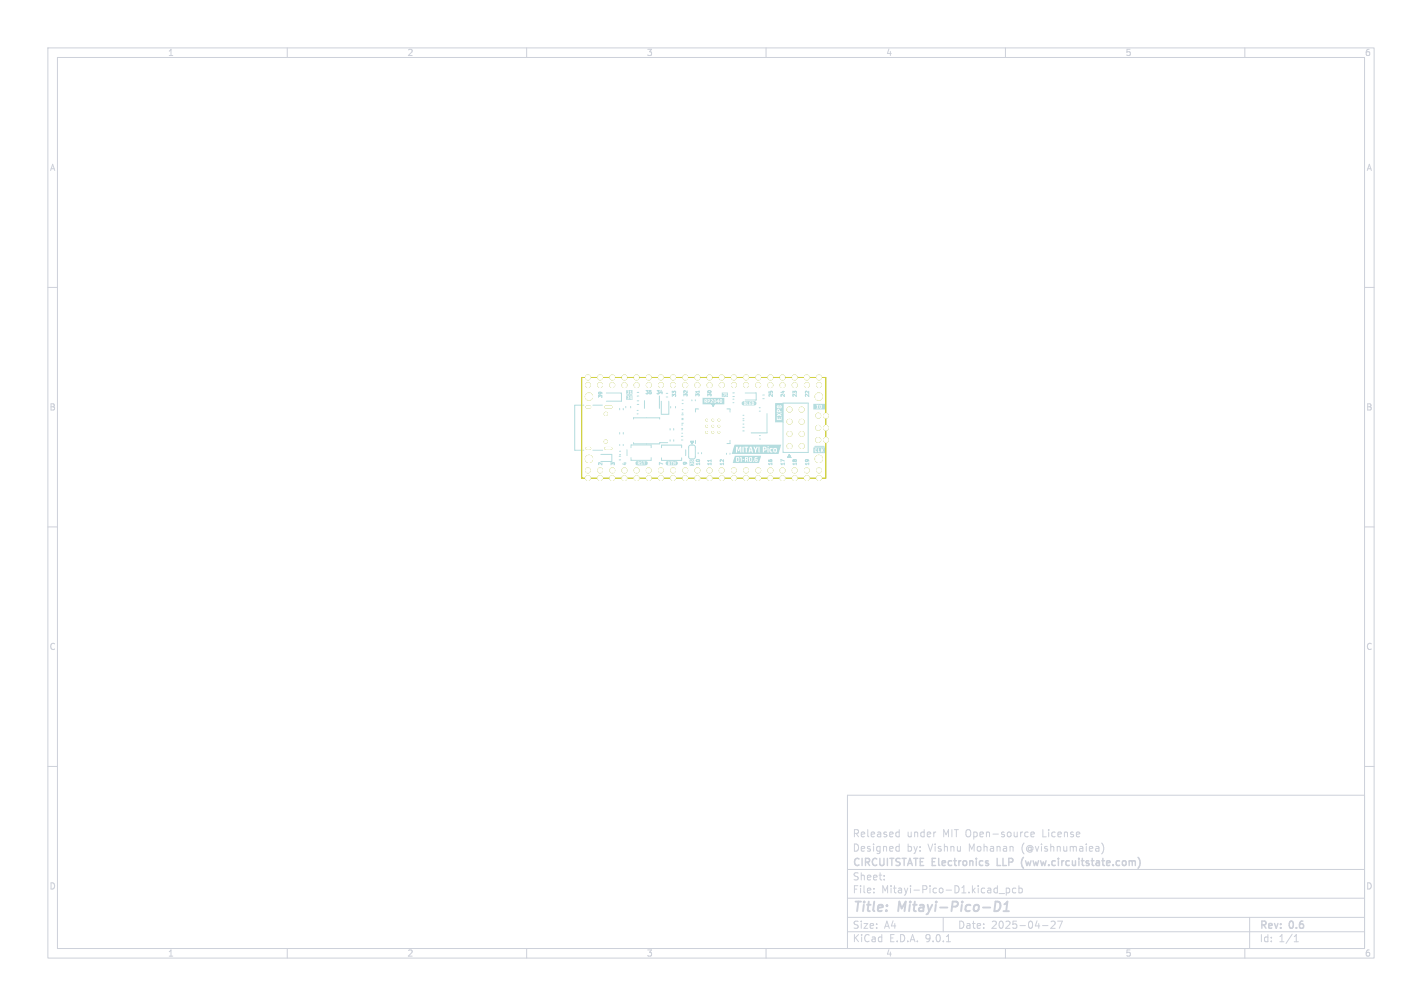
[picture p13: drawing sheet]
<svg xmlns="http://www.w3.org/2000/svg" width="297mm" height="210mm" viewBox="0 0 297 210" stroke-linecap="round" stroke-linejoin="round" font-family="sans-serif">
<defs><g id="words">
<g font-size="2.8" fill="#cdd1da">
<text x="178" y="190.9">Title:</text>
<text x="187.7" y="190.9">Mitayi-Pico-D1</text>
</g>
<g font-size="2.1" fill="#cdd1da">
<text x="178" y="178">Designed</text>
<text x="178" y="175">Released</text>
<text x="189.4" y="178">by:</text>
<text x="189.4" y="175">under</text>
<text x="193.9" y="178">Vishnu</text>
<text x="196.9" y="175">MIT Open-source</text>
<text x="202.5" y="178">Mohanan</text>
<text x="213.6" y="178">(@vishnumaiea)</text>
<text x="218" y="175">License</text>
<text x="178" y="184">Sheet:</text>
<text x="178" y="181.2">CIRCUITSTATE Electronics</text>
<text x="208.9" y="181.2">LLP</text>
<text x="214.6" y="181.2">(www.circuitstate.com)</text>
<text x="178" y="186.7">File:</text>
<text x="184.1" y="186.7">Mitayi-Pico-D1.kicad_pcb</text>
<text x="178" y="196.9">KiCad</text>
<text x="178" y="194.1">Size:</text>
<text x="184.7" y="194.1">A4</text>
<text x="185.7" y="196.9">E.D.A.</text>
<text x="193.3" y="196.9">9.0.1</text>
<text x="200" y="194.1">Date:</text>
<text x="207" y="194.1">2025-04-27</text>
<text x="263" y="194.3">Rev:</text>
<text x="263" y="196.9">Id:</text>
<text x="267.1" y="196.9">1/1</text>
<text x="269.4" y="194.3">0.6</text>
</g>
<g font-size="1.8" fill="#cdd1da">
<text x="35" y="11.9">1</text>
<text x="85" y="11.9">2</text>
<text x="135" y="11.9">3</text>
<text x="185" y="11.9">4</text>
<text x="235" y="11.9">5</text>
<text x="285" y="11.9">6</text>
<text x="10.3" y="35.9">A</text>
<text x="285.4" y="35.9">A</text>
<text x="10.3" y="85.9">B</text>
<text x="285.3" y="85.9">B</text>
<text x="10.3" y="135.9">C</text>
<text x="285.3" y="135.9">C</text>
<text x="10.3" y="185.9">D</text>
<text x="285.3" y="185.9">D</text>
<text x="35" y="199.9">1</text>
<text x="85" y="199.9">2</text>
<text x="135" y="199.9">3</text>
<text x="185" y="199.9">4</text>
<text x="235" y="199.9">5</text>
<text x="285" y="199.9">6</text>
</g>
<g font-size="1.1" fill="#b5dddf">
<text x="148.3" y="85.1">þÿ%¼</text>
<text x="165.5" y="94.6" transform="rotate(-180 165.5 94.6)">þÿ%¼</text>
</g>
<g font-size="1" fill="#b5dddf">
<text x="126" y="83.2" transform="rotate(-90 126 83.2)">39</text>
<text x="134.7" y="82.5">35</text>
<text x="137" y="82.5">34</text>
<text x="141.4" y="83" transform="rotate(-90 141.4 83)">33</text>
<text x="143.8" y="82.9" transform="rotate(-90 143.8 82.9)">32</text>
<text x="146.3" y="82.9" transform="rotate(-90 146.3 82.9)">31</text>
<text x="148.8" y="82.9" transform="rotate(-90 148.8 82.9)">30</text>
<text x="161.6" y="83" transform="rotate(-90 161.6 83)">25</text>
<text x="164.1" y="83" transform="rotate(-90 164.1 83)">24</text>
<text x="166.6" y="83" transform="rotate(-90 166.6 83)">23</text>
<text x="169.2" y="83" transform="rotate(-90 169.2 83)">22</text>
<text x="144" y="92.9">þÿ%¼</text>
<text x="126" y="97.3" transform="rotate(-90 126 97.3)">2</text>
<text x="128.6" y="97.3" transform="rotate(-90 128.6 97.3)">3</text>
<text x="131" y="97.3" transform="rotate(-90 131 97.3)">4</text>
<text x="138.7" y="97.3" transform="rotate(-90 138.7 97.3)">7</text>
<text x="143.7" y="97.2" transform="rotate(-90 143.7 97.2)">9</text>
<text x="146.4" y="97.3" transform="rotate(-90 146.4 97.3)">10</text>
<text x="148.8" y="97.3" transform="rotate(-90 148.8 97.3)">11</text>
<text x="151.4" y="97.3" transform="rotate(-90 151.4 97.3)">12</text>
<text x="161.5" y="97.3" transform="rotate(-90 161.5 97.3)">16</text>
<text x="164.1" y="97.3" transform="rotate(-90 164.1 97.3)">17</text>
<text x="166.6" y="97.3" transform="rotate(-90 166.6 97.3)">18</text>
<text x="169.2" y="97.3" transform="rotate(-90 169.2 97.3)">19</text>
</g>
</g></defs>
<g fill="none" stroke="#cdd1da" stroke-width=".21">
<path d="M10 10h277v190h-277zM12 12h273v186h-273zM60 10v2M110 10v2M160 10v2M210 10v2M260 10v2M10 60h2M285 60h2M10 110h2M285 110h2M10 160h2"/>
<path d="M177 166h108v32h-108zM187.4 176.7l.4 .1M187.4 173.7l.4 .1M187.8 173.2v1.5M187.8 176.2v1.5M187.8 177.6l-.4 .1M187.8 174.6l-.4 .1M195.3 173.7h.2M214.3 173.7l.4 .1M214.7 174.6l-.4 .1M215.3 174.2l.7-.1v-.3l-.5-.1-.2 .2 .1 .7h.6M229.3 176.7l.2 .2v.8"/>
<path d="M229.5 177.6l-.1 .1M229.5 177.1h-.1M230.1 176a1.72 1.72 0 0 1 0 2.3M285 160h2M60 198v2M110 198v2M160 198v2M177 194.5h108M177 191.5h108M177 187.5h108M177 181.5h108M182.5 186.3v.1"/>
<path d="M182.5 185.5v.1M184.7 183.6v.1M184.7 182.8v.1M197 191.5v3M197.7 196.6h.8M208.2 185.4l.1 .1M208.3 184.9v1.5M208.3 186.3l-.1 .1M208.7 186.5h1.1M210 198v2M210.2 185.4v1.5M210.2 185.5l.4-.1 .3 .3-.2 .6h-.5"/>
<path d="M212.2 185.5l-.5-.1-.2 .3 .1 .6h.6M212.8 185.5l.4-.1 .3 .3-.1 .6h-.6M212.8 184.9v1.5M217.7 193.2h1.2M219.5 192.4l.6-.1 .3 .4-.9 1.1h.9M220.9 192.3h1l-.7 1.5M260 198v2M261 191.5v6.5M270.3 196.6h.9M270.3 195.5l.4-.4v1.5"/>
</g>
<path d="M207.9 188.2a.96 .96 0 0 1 1.1 .6 .96 .96 0 0 1-.3 1.1l-.5 .3h-.5zM209.6 190.2h1.1M209.8 188.8l.6-.6-.2 2" fill="none" stroke="#cdd1da" stroke-width=".4"/>
<path d="M208.3 179.2v1.5h.7M213.7 179l-.2 .4M238.1 179.6v1M213.5 180.8l.3 .5" fill="none" stroke="#cdd1da" stroke-width=".3"/>
<path d="M146 81.6v.4M148.5 96v.4M153 82h.4M153 82.8h.4M163.6 84.2h5.2v10.3h-5.2z" fill="none" stroke="#b5dddf" stroke-width=".21"/>
<g fill="#b5dddf">
<path d="M144.5 96.2l.2 .2h-.2z"/>
<path d="M144 96h1v1.2h-1v-.2h.3v-.2h.4l.1 .3v-.1l-.1-.3h-.5v.3h-.2v-.9h.1a.33 .33 0 0 0 .4 .5 .33 .33 0 0 0 .3-.5 .22 .22 0 0 0-.3 0 .22 .22 0 0 0-.1 .3l-.1-.3h-.3z"/>
</g>
<path d="M155.6 82h2.3v1.5h-2.3M158.6 90.9h.2M158.6 91.7h.2" fill="none" stroke="#b5dddf" stroke-width=".21"/>
<g fill="#b5dddf">
<path d="M156.8 93.5l.1 .5h-.2z"/>
<path d="M159.6 93.5h.3v.3h-.3z"/>
<path d="M161.8 93.7h.2v.5h-.2z"/>
<path d="M153.4 92.8h9.8l-.6 2h-9.8l.5-1.5h.4l.1 1.2 .2-.1v-.9l.2 .7h.2l.2-.7v.9h.2v-1.1h.3v1.2l.2-.1v-1.1l.4 .2 .1 1h.7l.1-.3h.4v.2l.3 .1-.3-1.2h.3l.4 1.2 .2-.1v-.4l.4-.7h.1l.1 1.2 .2-.1v-1.1h.6l.1 1.2 .2-.1v-.4h.4l.1-.5h.2v1l.2-.1v-.6h.2v.5l.2 .1h.5l-.1-.1-.3-.1v-.4h.5v.4a.4 .4 0 0 0 .4 .3 .4 .4 0 0 0 .4-.3v-.4a.4 .4 0 0 0-.4-.3 .4 .4 0 0 0-.4 .3h-.5l.3-.1v-.2h-.4l-.2 .3h-.2v-.3h-.4l-.3-.2h-1.8l-.2 .4-.2-.4h-.9l-.4 1.1h-.3v-.9h.2v-.2h-1.7l-.2 .6-.2-.6h-.8v-.1h7v.2h.2v-.2h-7.2z"/>
</g>
<path d="M145.8 94.5v.2M146.5 94.5v.2" fill="none" stroke="#b5dddf" stroke-width=".21"/>
<g fill="#b5dddf">
<path d="M139.7 96.7l.1 .1v.1h-.1z"/>
<path d="M139.7 96.5l.1 .1h-.1z"/>
<path d="M139.2 96.4h.3v.6a.29 .29 0 0 0 .4 0 .29 .29 0 0 0 0-.4v-.1h.3v.5h.5v-.4l.4 .4v-.6h-.1v.4l-.4-.4v.6h-.2v-.5l.1-.1h-.5v.1l-.8-.1 1.9-.1a.46 .46 0 0 1 .5 .5 .46 .46 0 0 1-.6 .3h-1.7l-.3-.3z"/>
</g>
<path d="M130.7 84.8v.3M131.7 84.8v.3M142.5 83.5h.2M142.5 84.3h.2M151.7 94.6v.2M152.5 94.6v.2" fill="none" stroke="#b5dddf" stroke-width=".21"/>
<g fill="#b5dddf">
<path d="M162.5 85.6h.2v.3h-.3z"/>
<path d="M162.7 84.8v.3z"/>
<path d="M161.9 84.1h1.7v4.1h-1.7v-1.1h.3v.6h1v-.6h-.1v.4h-.3v-.4h-.2v.4h-.2v-.4h-.5v-.9h.3v.2l.4 .2-.4 .1v.2l.5-.2 .5 .3v-.3l-.3-.1 .3-.2v-.2l-.5 .3-.8-.3v-.5h.3v.4h1v-.2h-.3a.33 .33 0 0 0-.2-.5 .33 .33 0 0 0-.5 .3h-.3v-.8h.3a.27 .27 0 0 0 .2 .3 .27 .27 0 0 0 .3-.1 .29 .29 0 0 0 .5 .1 .29 .29 0 0 0 0-.5 .29 .29 0 0 0-.5 .1v-.1a.27 .27 0 0 0-.3-.1 .27 .27 0 0 0-.2 .3h-.3z"/>
<path d="M169.9 93.4h2.4v1.2h-2.4v-.8h.3v.4l.2 .2h1.2v-.3l.3 .3h.1l-.1-.4 .1-.4h-.1l-.2 .3-.1-.3h-.1v.8l-.5-.2v-.6h-.1v.8h-.4l.2-.2h-.3l-.1-.4h.4v-.1l-.3-.1-.2 .2h-.3z"/>
<path d="M150 83.5v.3h-.2z"/>
<path d="M147.3 83.5h.2v.2h-.2z"/>
<path d="M147.9 83.5h.2v.2h-.2z"/>
<path d="M149.2 83.5l.2 .1-.1 .4-.1-.2 .2-.1h-.2z"/>
<path d="M150.5 83.5l.2 .1-.1 .4-.2-.2 .2-.1h-.2z"/>
<path d="M146.7 83.1h4.6v1.3h-4.6v-1.1h.5v.8h.1v-.3l.4 .3-.2-.3 .1-.3-.1-.2h.3v.8h.1l.1-.2a.27 .27 0 0 0 .3-.2 .27 .27 0 0 0 0-.3l.3 .1a.19 .19 0 0 1 .1 .2 .19 .19 0 0 1-.2 .1l-.1 .3h.5v-.1l-.3-.1 .2-.2 .2 .1a.31 .31 0 0 0 .3 .3 .31 .31 0 0 0 .4-.3v.1h.3v.2l.2-.2-.1-.2 .2 .1a.3 .3 0 0 0 .4 .3 .3 .3 0 0 0 .1-.5 .29 .29 0 0 0-.3-.3 .29 .29 0 0 0-.2 .4h-.2v-.4l-.4 .5-.1-.2a.29 .29 0 0 0-.4-.3 .29 .29 0 0 0-.2 .4h-.2a.26 .26 0 0 0 0-.4 .26 .26 0 0 0-.4 .1l-1.7-.1z"/>
<circle cx="163" cy="84.9" r=".14"/>
<circle cx="162.5" cy="84.9" r=".12"/>
</g>
<path d="M129.4 94.2h.2M129.4 94.9h.2M139.9 91.8v.3M140.7 91.8v.3M155.1 89.2h.3M155.1 90h.3M159.3 82.5h.3M159.3 83.2h.3" fill="none" stroke="#b5dddf" stroke-width=".21"/>
<g fill="#b5dddf">
<path d="M131.8 82.8v.3h-.2z"/>
<path d="M130.8 82.5h1.3v1h-1.3v-.2h.4l.2-.2 .4 .1v.1l.2-.1-.1-.6-.4 .5-.1-.5h-.4l.2 .2v.4l-.4 .1z"/>
</g>
<path d="M144.5 83.5v.2M145.2 83.5v.2" fill="none" stroke="#b5dddf" stroke-width=".21"/>
<g fill="#b5dddf">
<path d="M171.3 84.7h.2l-.1 .5z"/>
<path d="M169.9 84.3h2.4v1.2h-2.4v-.9h.8v.6h-.2v.1h.5v-.1h-.2v-.5h.3l.2 .6h.3l.1-.2-.1-.6h-.3l-.2 .2h-.3l.2-.2-1.1 .1z"/>
</g>
<g fill="none" stroke="#b5dddf" stroke-width=".21">
<path d="M121.9 84.6h-1.9v9.4h1.9M123.8 84.6h2M123.8 94h2M125.5 94.9h2.3v1.4h-2.3M126.6 82.1h3.2v1.7h-3.2M129.3 95.3h.3M129.3 96h.3M129.4 90.3v.3M129.4 92.8v.2M130.2 92.8v.2M130.2 90.3v.3M132.3 87.5v-.3h5.5v.3"/>
<path d="M132.3 92.4v.3h5.5v-.3h1.6M133.1 85.7h.2M133.1 86.4h.2M133.1 81.9h.3M133.1 82.7h.3M133.1 83.7h.3M133.1 84.4h.3M139.2 82.1h.3M139.2 82.9h.3M139.9 89.5v.3M140.1 84.9v.3M140.7 89.5v.3"/>
<path d="M141.1 84.9v.3M142.4 88.7h.2M142.4 89.4h.2M142.4 87.6h.3M142.4 88.4h.3M142.5 85.5h.2M142.5 86.2h.2M143.8 93.4v2l.2 .3 .3 .1h.6l.3-.3v-2.1M145.9 85.4h-.6v.6M151.8 85.4h.7v.6M152.5 91.9v.7h-.7M153.1 83.3h.2"/>
<path d="M153.1 84.1h.2M155.2 86.7h.2M155.2 87.4h.2M155.2 87.8h.2M155.2 88.5h.2M160.2 86.4v4h-3.3M170.2 93.2h1.9"/>
</g>
<path d="M150.8 81.9h1.2v1h-1.2v-.2h.6a.25 .25 0 0 0 .5-.1 .25 .25 0 0 0-.3-.3l.3-.3h-.4a.29 .29 0 0 0 0 .4 .29 .29 0 0 0 .3 .1l-.6 .2 .1-.7h-.3l.2 .2v.4l-.4 .1z" fill="#b5dddf"/>
<path d="M130.9 93.9v1.2M131.8 93.5v-.6h4.2v.6M131.8 95.6v.5h4.2v-.5M158.6 85.1h.2M158.6 85.8h.2" fill="none" stroke="#b5dddf" stroke-width=".21"/>
<g fill="#b5dddf">
<path d="M133.3 96.5l.2 .2h-.2z"/>
<path d="M132.8 96.4h.4v.6h.1v-.2l.4 .2a.3 .3 0 0 0 .5 0 .3 .3 0 0 0-.3-.5h.2v-.1l.4 .1v.5h.1v-.5l.2-.1h-.7a.26 .26 0 0 0-.3 .2 .26 .26 0 0 0 .3 .3h-.1a.3 .3 0 0 1-.4 0 .3 .3 0 0 1 0-.4l-.7-.1 1.9-.2a.45 .45 0 0 1 .5 .5 .45 .45 0 0 1-.5 .5l-1.8-.1-.3-.3z"/>
</g>
<path d="M142.4 89.7h.2M142.4 90.4h.2M142.4 86.6h.3M142.4 87.4h.3" fill="none" stroke="#b5dddf" stroke-width=".21"/>
<g fill="#b5dddf">
<path d="M155.5 84l.2 .2-.2 .2z"/>
<path d="M157.2 84l.2 .2-.2 .2z"/>
<path d="M155 83.9h.4v.6h1.5v-.1h-.3v-.2h.3l-.3-.2 .5-.1v.6a.38 .38 0 0 0 .4-.4 .38 .38 0 0 0-.6-.2h-.4v.6h-.1v-.1h-.3v-.5h-.1v.6h-.4a.36 .36 0 0 0 .2-.4 .36 .36 0 0 0-.4-.2h-.4l2.5-.1a.45 .45 0 0 1 .5 .4 .45 .45 0 0 1-.5 .4h-2.3l-.3-.3z"/>
<path d="M153.9 95.6h.3v.6h-.3z"/>
<path d="M155.8 95.6h.2v.3h-.2z"/>
<path d="M157.8 95.9l.2 .1v.2h-.2z"/>
<path d="M156.7 95.6h.2v.6h-.2z"/>
<path d="M153.5 95.1h5.5l-.5 1.6h-5.5l.4-1.3h.3l.1 1 .5-.1 .1-.7 .2 .1 .1-.1 .1 .8h.1v-.5l.5 .1v-.2l-.5 .1v-.5h.7v1h.2v-.4l.5 .4-.2-.4 .2-.3h.1v.4a.35 .35 0 0 0 .4 .3 .35 .35 0 0 0 .3-.2h.2v.2h.2l-.1-.3-.3 .1v-.5h.5v.4a.34 .34 0 0 0 .6 .3 .34 .34 0 0 0-.2-.6h-.2v-.2h.4v-.2h-.5l-.1 .3h-.5a.34 .34 0 0 0-.3-.3 .34 .34 0 0 0-.4 .3l-.4-.3h-1.2l-.3 .2-.3-.2h-.8z"/>
</g>
<path d="M129.4 85.2v.4M130.2 85.2v.4M134.6 83.7v1.6M137.7 82.7v2.6M138.1 83.8v2.7h1.6v-2.7M138.2 93.5v-.6h4.2v.6M138.2 95.6v.5h4.2v-.5M142.3 91.1h.3M142.3 91.9h.3M143.2 93.9v1.2" fill="none" stroke="#b5dddf" stroke-width=".21"/>
<path d="M130.8 81.4h1.3v1h-1.3v-.2h.5l.1-.5h.3v.4l-.2 .1h.5l-.2-.1v-.6l-.3 .2-.5-.2 .2 .2v.4l-.4 .1z" fill="#b5dddf"/>
<g fill="#b5dddf" stroke="#b5dddf" stroke-width=".21">
<circle cx="171" cy="82.8" r=".75"/>
<circle cx="147.6" cy="90.3" r=".17"/>
<circle cx="148.9" cy="90.3" r=".18"/>
<circle cx="150.1" cy="90.3" r=".17"/>
<circle cx="147.6" cy="89" r=".17"/>
<circle cx="148.9" cy="89" r=".18"/>
<circle cx="150.1" cy="89" r=".17"/>
<circle cx="147.6" cy="87.7" r=".17"/>
<circle cx="148.9" cy="87.7" r=".18"/>
<circle cx="150.1" cy="87.7" r=".17"/>
<circle cx="172.5" cy="91.9" r=".5"/>
<circle cx="170.9" cy="91.9" r=".5"/>
<circle cx="172.5" cy="89.3" r=".5"/>
<circle cx="170.9" cy="89.3" r=".5"/>
<circle cx="172.5" cy="86.8" r=".5"/>
<circle cx="170.9" cy="86.8" r=".5"/>
<circle cx="171" cy="95.8" r=".75"/>
<circle cx="126.5" cy="86.4" r=".33"/>
<circle cx="126.5" cy="92.2" r=".33"/>
<circle cx="123" cy="82.8" r=".75"/>
<circle cx="123" cy="95.8" r=".75"/>
<circle cx="122.8" cy="99.8" r=".5"/>
<circle cx="122.8" cy="98.2" r=".5"/>
<circle cx="125.3" cy="99.8" r=".5"/>
<circle cx="125.3" cy="98.2" r=".5"/>
<circle cx="127.9" cy="99.8" r=".5"/>
<circle cx="127.9" cy="98.2" r=".5"/>
<circle cx="130.4" cy="99.8" r=".5"/>
<circle cx="130.4" cy="98.2" r=".5"/>
<circle cx="133" cy="99.8" r=".5"/>
<circle cx="133" cy="98.2" r=".5"/>
<circle cx="135.5" cy="99.8" r=".5"/>
<circle cx="135.5" cy="98.2" r=".5"/>
<circle cx="138" cy="99.8" r=".5"/>
<circle cx="138" cy="98.2" r=".5"/>
<circle cx="140.6" cy="99.8" r=".5"/>
<circle cx="140.6" cy="98.2" r=".5"/>
<circle cx="143.1" cy="99.8" r=".5"/>
<circle cx="143.1" cy="98.2" r=".5"/>
<circle cx="145.7" cy="99.8" r=".5"/>
<circle cx="145.7" cy="98.2" r=".5"/>
<circle cx="148.2" cy="99.8" r=".5"/>
<circle cx="148.2" cy="98.2" r=".5"/>
<circle cx="150.7" cy="99.8" r=".5"/>
<circle cx="150.7" cy="98.2" r=".5"/>
<circle cx="153.3" cy="99.8" r=".5"/>
<circle cx="153.3" cy="98.2" r=".5"/>
<circle cx="155.8" cy="99.8" r=".5"/>
<circle cx="155.8" cy="98.2" r=".5"/>
<circle cx="158.4" cy="99.8" r=".5"/>
<circle cx="158.4" cy="98.2" r=".5"/>
<circle cx="160.9" cy="99.8" r=".5"/>
<circle cx="160.9" cy="98.2" r=".5"/>
<circle cx="163.4" cy="99.8" r=".5"/>
<circle cx="163.4" cy="98.2" r=".5"/>
<circle cx="166" cy="99.8" r=".5"/>
<circle cx="166" cy="98.2" r=".5"/>
<circle cx="168.5" cy="99.8" r=".5"/>
<circle cx="168.5" cy="98.2" r=".5"/>
<circle cx="171.1" cy="99.8" r=".5"/>
<circle cx="171.1" cy="98.2" r=".5"/>
<circle cx="164.9" cy="93.1" r=".5"/>
<circle cx="167.4" cy="93.1" r=".5"/>
<circle cx="164.9" cy="90.6" r=".5"/>
<circle cx="167.4" cy="90.6" r=".5"/>
<circle cx="164.9" cy="88" r=".5"/>
<circle cx="167.4" cy="88" r=".5"/>
<circle cx="164.9" cy="85.5" r=".5"/>
<circle cx="167.4" cy="85.5" r=".5"/>
<circle cx="122.8" cy="78.8" r=".5"/>
<circle cx="122.8" cy="80.4" r=".5"/>
<circle cx="125.3" cy="78.8" r=".5"/>
<circle cx="125.3" cy="80.4" r=".5"/>
<circle cx="127.9" cy="78.8" r=".5"/>
<circle cx="127.9" cy="80.4" r=".5"/>
<circle cx="130.4" cy="78.8" r=".5"/>
<circle cx="130.4" cy="80.4" r=".5"/>
<circle cx="133" cy="78.8" r=".5"/>
<circle cx="133" cy="80.4" r=".5"/>
<circle cx="135.5" cy="78.8" r=".5"/>
<circle cx="135.5" cy="80.4" r=".5"/>
<circle cx="138" cy="78.8" r=".5"/>
<circle cx="138" cy="80.4" r=".5"/>
<circle cx="140.6" cy="78.8" r=".5"/>
<circle cx="140.6" cy="80.4" r=".5"/>
<circle cx="143.1" cy="78.8" r=".5"/>
<circle cx="143.1" cy="80.4" r=".5"/>
<circle cx="145.7" cy="78.8" r=".5"/>
<circle cx="145.7" cy="80.4" r=".5"/>
<circle cx="148.2" cy="78.8" r=".5"/>
<circle cx="148.2" cy="80.4" r=".5"/>
<circle cx="150.7" cy="78.8" r=".5"/>
<circle cx="150.7" cy="80.4" r=".5"/>
<circle cx="153.3" cy="78.8" r=".5"/>
<circle cx="153.3" cy="80.4" r=".5"/>
<circle cx="155.8" cy="78.8" r=".5"/>
<circle cx="155.8" cy="80.4" r=".5"/>
<circle cx="158.4" cy="78.8" r=".5"/>
<circle cx="158.4" cy="80.4" r=".5"/>
<circle cx="160.9" cy="78.8" r=".5"/>
<circle cx="160.9" cy="80.4" r=".5"/>
<circle cx="163.4" cy="78.8" r=".5"/>
<circle cx="163.4" cy="80.4" r=".5"/>
<circle cx="166" cy="78.8" r=".5"/>
<circle cx="166" cy="80.4" r=".5"/>
<circle cx="168.5" cy="78.8" r=".5"/>
<circle cx="168.5" cy="80.4" r=".5"/>
<circle cx="171.1" cy="78.8" r=".5"/>
<circle cx="171.1" cy="80.4" r=".5"/>
</g>
<path d="M122.6 85h.6M122.6 93.6h.6M126.5 85h1.1M126.5 93.6h1.1" fill="none" stroke="#b5dddf" stroke-width=".6"/>
<path d="M121.5 78.8h51v21h-51z" fill="none" stroke="#c2c200" stroke-width=".21"/>
<g fill="#c2c200" stroke="#c2c200" stroke-width=".21">
<circle cx="171" cy="82.8" r=".75"/>
<circle cx="147.6" cy="90.3" r=".17"/>
<circle cx="148.9" cy="90.3" r=".18"/>
<circle cx="150.1" cy="90.3" r=".17"/>
<circle cx="147.6" cy="89" r=".17"/>
<circle cx="148.9" cy="89" r=".18"/>
<circle cx="150.1" cy="89" r=".17"/>
<circle cx="147.6" cy="87.7" r=".17"/>
<circle cx="148.9" cy="87.7" r=".18"/>
<circle cx="150.1" cy="87.7" r=".17"/>
<circle cx="172.5" cy="91.9" r=".5"/>
<circle cx="170.9" cy="91.9" r=".5"/>
<circle cx="172.5" cy="89.3" r=".5"/>
<circle cx="170.9" cy="89.3" r=".5"/>
<circle cx="172.5" cy="86.8" r=".5"/>
<circle cx="170.9" cy="86.8" r=".5"/>
<circle cx="171" cy="95.8" r=".75"/>
<circle cx="126.5" cy="86.4" r=".33"/>
<circle cx="126.5" cy="92.2" r=".33"/>
<circle cx="123" cy="82.8" r=".75"/>
<circle cx="123" cy="95.8" r=".75"/>
<circle cx="122.8" cy="99.8" r=".5"/>
<circle cx="122.8" cy="98.2" r=".5"/>
<circle cx="125.3" cy="99.8" r=".5"/>
<circle cx="125.3" cy="98.2" r=".5"/>
<circle cx="127.9" cy="99.8" r=".5"/>
<circle cx="127.9" cy="98.2" r=".5"/>
<circle cx="130.4" cy="99.8" r=".5"/>
<circle cx="130.4" cy="98.2" r=".5"/>
<circle cx="133" cy="99.8" r=".5"/>
<circle cx="133" cy="98.2" r=".5"/>
<circle cx="135.5" cy="99.8" r=".5"/>
<circle cx="135.5" cy="98.2" r=".5"/>
<circle cx="138" cy="99.8" r=".5"/>
<circle cx="138" cy="98.2" r=".5"/>
<circle cx="140.6" cy="99.8" r=".5"/>
<circle cx="140.6" cy="98.2" r=".5"/>
<circle cx="143.1" cy="99.8" r=".5"/>
<circle cx="143.1" cy="98.2" r=".5"/>
<circle cx="145.7" cy="99.8" r=".5"/>
<circle cx="145.7" cy="98.2" r=".5"/>
<circle cx="148.2" cy="99.8" r=".5"/>
<circle cx="148.2" cy="98.2" r=".5"/>
<circle cx="150.7" cy="99.8" r=".5"/>
<circle cx="150.7" cy="98.2" r=".5"/>
<circle cx="153.3" cy="99.8" r=".5"/>
<circle cx="153.3" cy="98.2" r=".5"/>
<circle cx="155.8" cy="99.8" r=".5"/>
<circle cx="155.8" cy="98.2" r=".5"/>
<circle cx="158.4" cy="99.8" r=".5"/>
<circle cx="158.4" cy="98.2" r=".5"/>
<circle cx="160.9" cy="99.8" r=".5"/>
<circle cx="160.9" cy="98.2" r=".5"/>
<circle cx="163.4" cy="99.8" r=".5"/>
<circle cx="163.4" cy="98.2" r=".5"/>
<circle cx="166" cy="99.8" r=".5"/>
<circle cx="166" cy="98.2" r=".5"/>
<circle cx="168.5" cy="99.8" r=".5"/>
<circle cx="168.5" cy="98.2" r=".5"/>
<circle cx="171.1" cy="99.8" r=".5"/>
<circle cx="171.1" cy="98.2" r=".5"/>
<circle cx="164.9" cy="93.1" r=".5"/>
<circle cx="167.4" cy="93.1" r=".5"/>
<circle cx="164.9" cy="90.6" r=".5"/>
<circle cx="167.4" cy="90.6" r=".5"/>
<circle cx="164.9" cy="88" r=".5"/>
<circle cx="167.4" cy="88" r=".5"/>
<circle cx="164.9" cy="85.5" r=".5"/>
<circle cx="167.4" cy="85.5" r=".5"/>
<circle cx="122.8" cy="78.8" r=".5"/>
<circle cx="122.8" cy="80.4" r=".5"/>
<circle cx="125.3" cy="78.8" r=".5"/>
<circle cx="125.3" cy="80.4" r=".5"/>
<circle cx="127.9" cy="78.8" r=".5"/>
<circle cx="127.9" cy="80.4" r=".5"/>
<circle cx="130.4" cy="78.8" r=".5"/>
<circle cx="130.4" cy="80.4" r=".5"/>
<circle cx="133" cy="78.8" r=".5"/>
<circle cx="133" cy="80.4" r=".5"/>
<circle cx="135.5" cy="78.8" r=".5"/>
<circle cx="135.5" cy="80.4" r=".5"/>
<circle cx="138" cy="78.8" r=".5"/>
<circle cx="138" cy="80.4" r=".5"/>
<circle cx="140.6" cy="78.8" r=".5"/>
<circle cx="140.6" cy="80.4" r=".5"/>
<circle cx="143.1" cy="78.8" r=".5"/>
<circle cx="143.1" cy="80.4" r=".5"/>
<circle cx="145.7" cy="78.8" r=".5"/>
<circle cx="145.7" cy="80.4" r=".5"/>
<circle cx="148.2" cy="78.8" r=".5"/>
<circle cx="148.2" cy="80.4" r=".5"/>
<circle cx="150.7" cy="78.8" r=".5"/>
<circle cx="150.7" cy="80.4" r=".5"/>
<circle cx="153.3" cy="78.8" r=".5"/>
<circle cx="153.3" cy="80.4" r=".5"/>
<circle cx="155.8" cy="78.8" r=".5"/>
<circle cx="155.8" cy="80.4" r=".5"/>
<circle cx="158.4" cy="78.8" r=".5"/>
<circle cx="158.4" cy="80.4" r=".5"/>
<circle cx="160.9" cy="78.8" r=".5"/>
<circle cx="160.9" cy="80.4" r=".5"/>
<circle cx="163.4" cy="78.8" r=".5"/>
<circle cx="163.4" cy="80.4" r=".5"/>
<circle cx="166" cy="78.8" r=".5"/>
<circle cx="166" cy="80.4" r=".5"/>
<circle cx="168.5" cy="78.8" r=".5"/>
<circle cx="168.5" cy="80.4" r=".5"/>
<circle cx="171.1" cy="78.8" r=".5"/>
<circle cx="171.1" cy="80.4" r=".5"/>
</g>
<path d="M122.6 85h.6M122.6 93.6h.6M126.5 85h1.1M126.5 93.6h1.1" fill="none" stroke="#c2c200" stroke-width=".6"/>
<g fill="#fff" stroke="#fff" stroke-width=".21">
<circle cx="171" cy="82.8" r=".75"/>
<circle cx="147.6" cy="90.3" r=".17"/>
<circle cx="148.9" cy="90.3" r=".18"/>
<circle cx="150.1" cy="90.3" r=".17"/>
<circle cx="147.6" cy="89" r=".17"/>
<circle cx="148.9" cy="89" r=".18"/>
<circle cx="150.1" cy="89" r=".17"/>
<circle cx="147.6" cy="87.7" r=".17"/>
<circle cx="148.9" cy="87.7" r=".18"/>
<circle cx="150.1" cy="87.7" r=".17"/>
<circle cx="172.5" cy="91.9" r=".5"/>
<circle cx="170.9" cy="91.9" r=".5"/>
<circle cx="172.5" cy="89.3" r=".5"/>
<circle cx="170.9" cy="89.3" r=".5"/>
<circle cx="172.5" cy="86.8" r=".5"/>
<circle cx="170.9" cy="86.8" r=".5"/>
<circle cx="171" cy="95.8" r=".75"/>
<circle cx="126.5" cy="86.4" r=".33"/>
<circle cx="126.5" cy="92.2" r=".33"/>
<circle cx="123" cy="82.8" r=".75"/>
<circle cx="123" cy="95.8" r=".75"/>
<circle cx="122.8" cy="99.8" r=".5"/>
<circle cx="122.8" cy="98.2" r=".5"/>
<circle cx="125.3" cy="99.8" r=".5"/>
<circle cx="125.3" cy="98.2" r=".5"/>
<circle cx="127.9" cy="99.8" r=".5"/>
<circle cx="127.9" cy="98.2" r=".5"/>
<circle cx="130.4" cy="99.8" r=".5"/>
<circle cx="130.4" cy="98.2" r=".5"/>
<circle cx="133" cy="99.8" r=".5"/>
<circle cx="133" cy="98.2" r=".5"/>
<circle cx="135.5" cy="99.8" r=".5"/>
<circle cx="135.5" cy="98.2" r=".5"/>
<circle cx="138" cy="99.8" r=".5"/>
<circle cx="138" cy="98.2" r=".5"/>
<circle cx="140.6" cy="99.8" r=".5"/>
<circle cx="140.6" cy="98.2" r=".5"/>
<circle cx="143.1" cy="99.8" r=".5"/>
<circle cx="143.1" cy="98.2" r=".5"/>
<circle cx="145.7" cy="99.8" r=".5"/>
<circle cx="145.7" cy="98.2" r=".5"/>
<circle cx="148.2" cy="99.8" r=".5"/>
<circle cx="148.2" cy="98.2" r=".5"/>
<circle cx="150.7" cy="99.8" r=".5"/>
<circle cx="150.7" cy="98.2" r=".5"/>
<circle cx="153.3" cy="99.8" r=".5"/>
<circle cx="153.3" cy="98.2" r=".5"/>
<circle cx="155.8" cy="99.8" r=".5"/>
<circle cx="155.8" cy="98.2" r=".5"/>
<circle cx="158.4" cy="99.8" r=".5"/>
<circle cx="158.4" cy="98.2" r=".5"/>
<circle cx="160.9" cy="99.8" r=".5"/>
<circle cx="160.9" cy="98.2" r=".5"/>
<circle cx="163.4" cy="99.8" r=".5"/>
<circle cx="163.4" cy="98.2" r=".5"/>
<circle cx="166" cy="99.8" r=".5"/>
<circle cx="166" cy="98.2" r=".5"/>
<circle cx="168.5" cy="99.8" r=".5"/>
<circle cx="168.5" cy="98.2" r=".5"/>
<circle cx="171.1" cy="99.8" r=".5"/>
<circle cx="171.1" cy="98.2" r=".5"/>
<circle cx="164.9" cy="93.1" r=".5"/>
<circle cx="167.4" cy="93.1" r=".5"/>
<circle cx="164.9" cy="90.6" r=".5"/>
<circle cx="167.4" cy="90.6" r=".5"/>
<circle cx="164.9" cy="88" r=".5"/>
<circle cx="167.4" cy="88" r=".5"/>
<circle cx="164.9" cy="85.5" r=".5"/>
<circle cx="167.4" cy="85.5" r=".5"/>
<circle cx="122.8" cy="78.8" r=".5"/>
<circle cx="122.8" cy="80.4" r=".5"/>
<circle cx="125.3" cy="78.8" r=".5"/>
<circle cx="125.3" cy="80.4" r=".5"/>
<circle cx="127.9" cy="78.8" r=".5"/>
<circle cx="127.9" cy="80.4" r=".5"/>
<circle cx="130.4" cy="78.8" r=".5"/>
<circle cx="130.4" cy="80.4" r=".5"/>
<circle cx="133" cy="78.8" r=".5"/>
<circle cx="133" cy="80.4" r=".5"/>
<circle cx="135.5" cy="78.8" r=".5"/>
<circle cx="135.5" cy="80.4" r=".5"/>
<circle cx="138" cy="78.8" r=".5"/>
<circle cx="138" cy="80.4" r=".5"/>
<circle cx="140.6" cy="78.8" r=".5"/>
<circle cx="140.6" cy="80.4" r=".5"/>
<circle cx="143.1" cy="78.8" r=".5"/>
<circle cx="143.1" cy="80.4" r=".5"/>
<circle cx="145.7" cy="78.8" r=".5"/>
<circle cx="145.7" cy="80.4" r=".5"/>
<circle cx="148.2" cy="78.8" r=".5"/>
<circle cx="148.2" cy="80.4" r=".5"/>
<circle cx="150.7" cy="78.8" r=".5"/>
<circle cx="150.7" cy="80.4" r=".5"/>
<circle cx="153.3" cy="78.8" r=".5"/>
<circle cx="153.3" cy="80.4" r=".5"/>
<circle cx="155.8" cy="78.8" r=".5"/>
<circle cx="155.8" cy="80.4" r=".5"/>
<circle cx="158.4" cy="78.8" r=".5"/>
<circle cx="158.4" cy="80.4" r=".5"/>
<circle cx="160.9" cy="78.8" r=".5"/>
<circle cx="160.9" cy="80.4" r=".5"/>
<circle cx="163.4" cy="78.8" r=".5"/>
<circle cx="163.4" cy="80.4" r=".5"/>
<circle cx="166" cy="78.8" r=".5"/>
<circle cx="166" cy="80.4" r=".5"/>
<circle cx="168.5" cy="78.8" r=".5"/>
<circle cx="168.5" cy="80.4" r=".5"/>
<circle cx="171.1" cy="78.8" r=".5"/>
<circle cx="171.1" cy="80.4" r=".5"/>
</g>
<path d="M122.6 85h.6M122.6 93.6h.6M126.5 85h1.1M126.5 93.6h1.1" fill="none" stroke="#fff" stroke-width=".6"/>
<use href="#words"/>
</svg>
